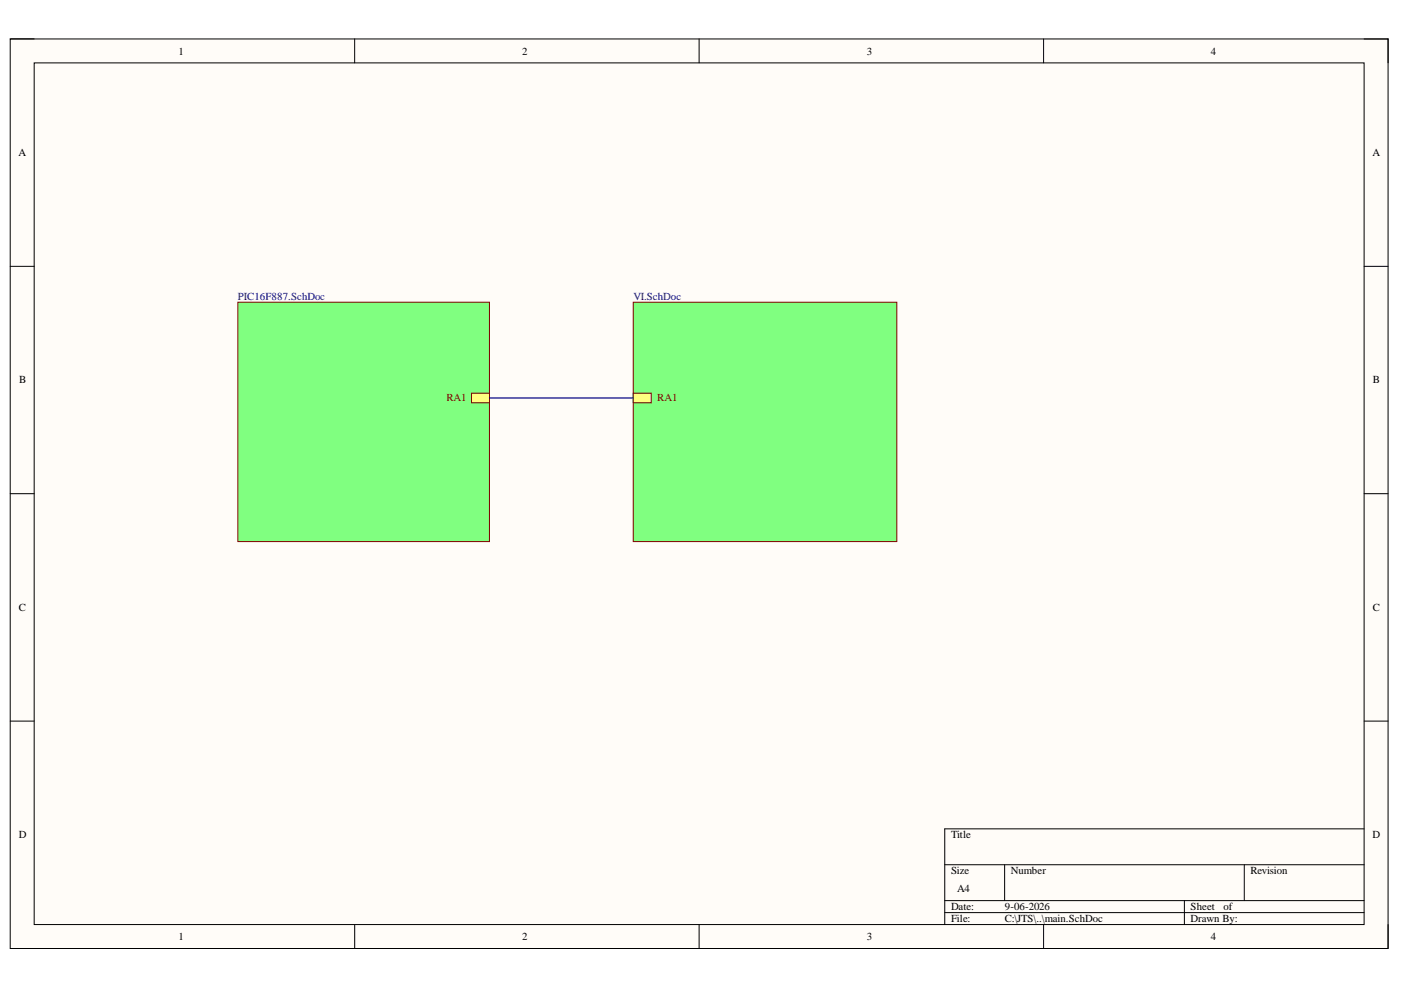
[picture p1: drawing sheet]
<svg xmlns="http://www.w3.org/2000/svg" width="297mm" height="210mm" viewBox="0 0 297 210" stroke-linecap="round" stroke-linejoin="round" font-family="sans-serif">
<defs><g id="words">
<g font-size="2.3">
<text x="37.9" y="11.6">1</text>
<text x="110.7" y="11.6">2</text>
<text x="183.8" y="11.6">3</text>
<text x="256.7" y="11.6">4</text>
<text x="3.9" y="33.1">A</text>
<text x="291" y="33.1">A</text>
<text x="4.1" y="81.3">B</text>
<text x="291" y="81.3">B</text>
<text x="4" y="129.5">C</text>
<text x="291" y="129.5">C</text>
<text x="4" y="177.7">D</text>
<text x="201.6" y="177.7">Title</text>
<text x="291" y="177.7">D</text>
<text x="201.6" y="185.4">Size</text>
<text x="214.3" y="185.4">Number</text>
<text x="265.1" y="185.4">Revision</text>
<text x="202.9" y="189.2">A4</text>
<text x="201.6" y="193">Date:</text>
<text x="201.6" y="195.5">File:</text>
<text x="213" y="193">9-06-2026</text>
<text x="213" y="195.5">C:\JTS\..\main.SchDoc</text>
<text x="252.4" y="193">Sheet</text>
<text x="252.4" y="195.5">Drawn By:</text>
<text x="259.4" y="193">of</text>
<text x="37.9" y="199.3">1</text>
<text x="110.7" y="199.3">2</text>
<text x="183.8" y="199.3">3</text>
<text x="256.7" y="199.3">4</text>
</g>
<g font-size="2.3" fill="#000080">
<text x="50.5" y="63.6">PIC16F887.SchDoc</text>
<text x="134.3" y="63.6">VI.SchDoc</text>
</g>
<g font-size="2.3" fill="#800000">
<text x="94.6" y="85.1">RA1</text>
<text x="139.4" y="85.1">RA1</text>
</g>
</g></defs>
<path d="M2.2 8.3h292.1v192.8h-292.1z" fill-rule="evenodd" fill="#fffcf8"/>
<path d="M2.2 8.3h292.1v192.8h-292.1z" fill="none" stroke="#000" stroke-width=".21"/>
<path d="M7.2 13.3h282v182.7h-282z" fill-rule="evenodd" fill="#fffcf8"/>
<g fill="none" stroke="#000" stroke-width=".21">
<path d="M2.2 8.3h5M7.2 13.3h282v182.7h-282zM75.2 8.3v5M148.2 8.3v5M221.3 8.3v5M289.2 8.3h5.1v5M2.2 56.5h5M289.2 56.5h5.1M2.2 104.7h5M289.2 104.7h5.1M2.2 152.9h5M289.2 152.9h5.1"/>
<path d="M289.2 175.7h-88.9v20.3M75.2 196v5.1M148.2 196v5.1M200.3 183.3h88.9M200.3 191h88.9M200.3 193.5h88.9M213 183.3v7.7M221.3 196v5.1M251.1 191v5M263.8 183.3v7.7M294.3 196v5.1"/>
</g>
<path d="M50.4 64.1h53.4v50.7h-53.4z" fill-rule="evenodd" fill="#80ff80"/>
<path d="M50.4 64.1h53.4v50.7h-53.4z" fill="none" stroke="#800000" stroke-width=".21"/>
<path d="M100 83.4h3.8v2h-3.8z" fill-rule="evenodd" fill="#ffff80"/>
<path d="M100 83.4h3.8v2h-3.8z" fill="none" stroke="#800000" stroke-width=".21"/>
<path d="M134.3 64.1h55.8v50.7h-55.8z" fill-rule="evenodd" fill="#80ff80"/>
<path d="M134.3 64.1h55.8v50.7h-55.8z" fill="none" stroke="#800000" stroke-width=".21"/>
<path d="M134.3 83.4h3.8v2h-3.8z" fill-rule="evenodd" fill="#ffff80"/>
<path d="M134.3 83.4h3.8v2h-3.8z" fill="none" stroke="#800000" stroke-width=".21"/>
<path d="M103.8 84.4h30.5" fill="none" stroke="#000080" stroke-width=".25"/>
<use href="#words"/>
</svg>
